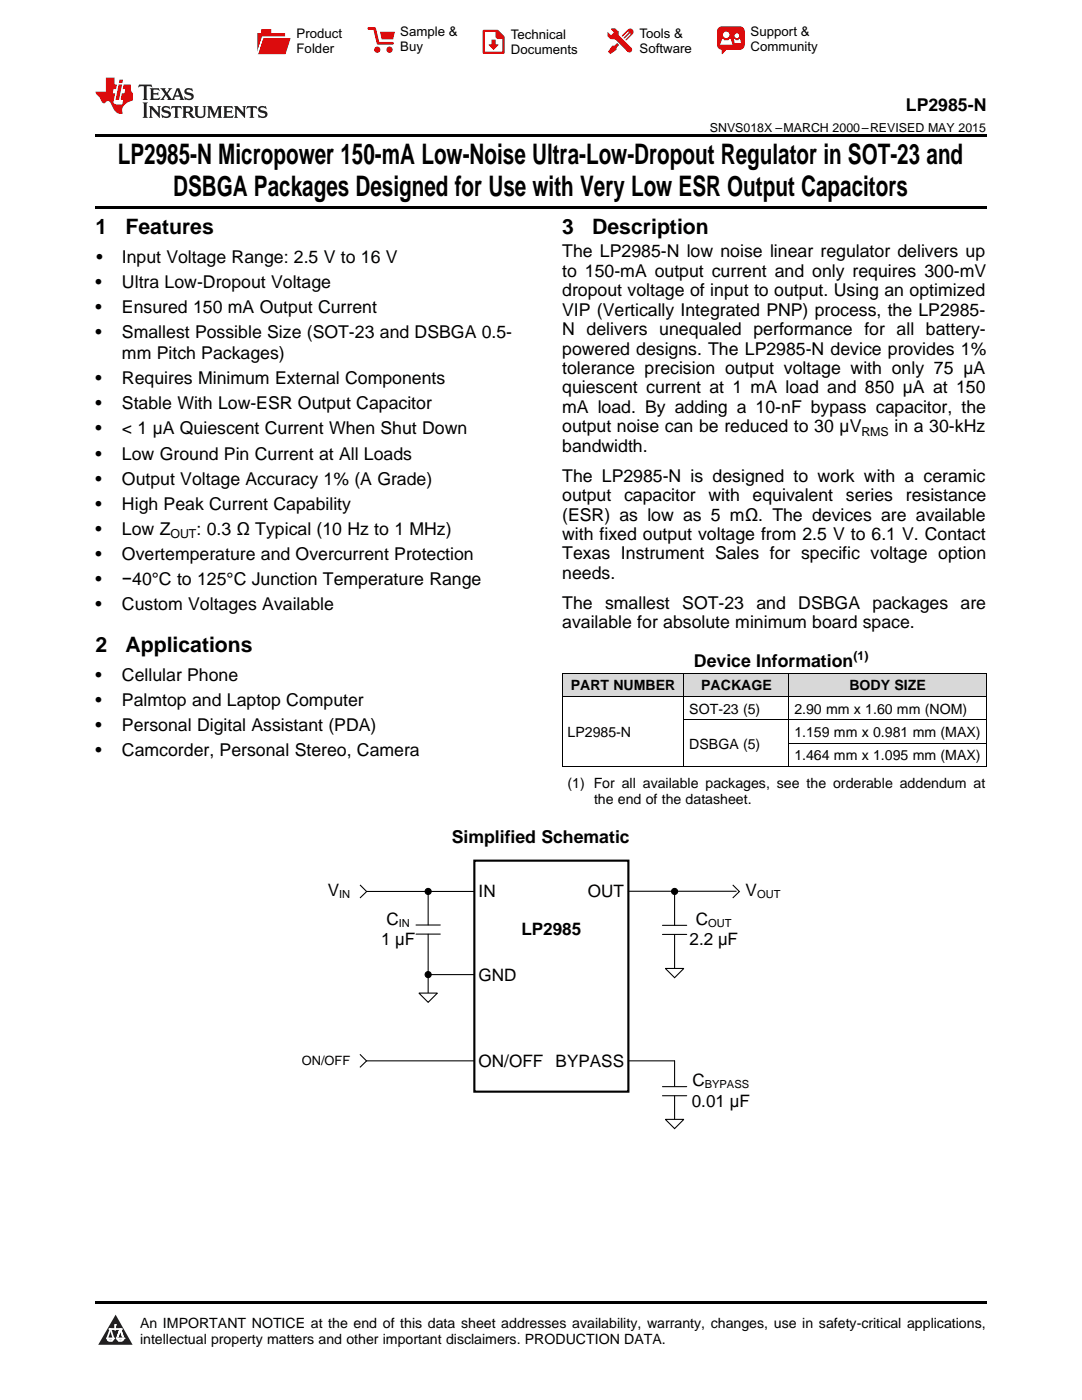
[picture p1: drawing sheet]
<svg xmlns="http://www.w3.org/2000/svg" width="216mm" height="279mm" viewBox="0 0 216 279" stroke-linecap="round" stroke-linejoin="round" font-family="sans-serif">
<defs><g id="words">
<g font-size="5.6">
<text x="23.5" y="32.8">LP2985-N Micropower 150-mA Low-Noise Ultra-Low-Dropout Regulator in SOT-23 and</text>
<text x="34.5" y="39.2">DSBGA Packages Designed for Use with Very Low ESR Output Capacitors</text>
</g>
<g font-size="4.2">
<text x="19" y="46.7">1</text>
<text x="25" y="46.7">Features</text>
<text x="112.2" y="46.7">3</text>
<text x="118.2" y="46.7">Description</text>
<text x="19" y="130.2">2</text>
<text x="25" y="130.2">Applications</text>
</g>
<g font-size="3.5">
<text x="180.8" y="22.2">LP2985-N</text>
<text x="19.2" y="52.4">•</text>
<text x="24.3" y="52.4">Input Voltage Range: 2.5 V to 16 V</text>
<text x="112.2" y="51.4">The LP2985-N low noise linear regulator delivers up</text>
<text x="19" y="57.4">•</text>
<text x="24.3" y="57.4">Ultra Low-Dropout Voltage</text>
<text x="112.2" y="55.2">to 150-mA output current and only requires 300-mV</text>
<text x="112.2" y="59.1">dropout voltage of input to output. Using an optimized</text>
<text x="19" y="62.4">•</text>
<text x="24.3" y="62.4">Ensured 150 mA Output Current</text>
<text x="112.2" y="63">VIP (Vertically Integrated PNP) process, the LP2985-</text>
<text x="19" y="67.5">•</text>
<text x="24.3" y="67.5">Smallest Possible Size (SOT-23 and DSBGA 0.5-</text>
<text x="24.3" y="71.7">mm Pitch Packages)</text>
<text x="112.2" y="66.9">N delivers unequaled performance for all battery-</text>
<text x="112.2" y="70.8">powered designs. The LP2985-N device provides 1%</text>
<text x="19" y="76.7">•</text>
<text x="24.3" y="76.7">Requires Minimum External Components</text>
<text x="112.2" y="74.6">tolerance precision output voltage with only 75 µA</text>
<text x="19" y="81.7">•</text>
<text x="24.3" y="81.7">Stable With Low-ESR Output Capacitor</text>
<text x="112.2" y="78.5">quiescent current at 1 mA load and 850 µA at 150</text>
<text x="112.2" y="82.4">mA load. By adding a 10-nF bypass capacitor, the</text>
<text x="19" y="86.7">•</text>
<text x="24.3" y="86.7">&lt; 1 µA Quiescent Current When Shut Down</text>
<text x="112.2" y="86.3">output noise can be reduced to 30 µV</text>
<text x="178.5" y="86.3">in a 30-kHz</text>
<text x="19" y="91.7">•</text>
<text x="24.3" y="91.7">Low Ground Pin Current at All Loads</text>
<text x="112.2" y="90.2">bandwidth.</text>
<text x="19" y="96.7">•</text>
<text x="19" y="101.7">•</text>
<text x="24.3" y="96.7">Output Voltage Accuracy 1% (A Grade)</text>
<text x="24.3" y="101.7">High Peak Current Capability</text>
<text x="112.2" y="96.1">The LP2985-N is designed to work with a ceramic</text>
<text x="112.2" y="100">output</text>
<text x="124.5" y="100">capacitor</text>
<text x="141.4" y="100">with</text>
<text x="150.2" y="100">equivalent</text>
<text x="168.8" y="100">series</text>
<text x="180.7" y="100">resistance</text>
<text x="19" y="106.8">•</text>
<text x="24.3" y="106.8">Low Z</text>
<text x="39.2" y="106.8">: 0.3 Ω Typical (10 Hz to 1 MHz)</text>
<text x="112.2" y="103.9">(ESR) as low as 5 mΩ. The devices are available</text>
<text x="112.2" y="107.8">with fixed output voltage from 2.5 V to 6.1 V. Contact</text>
<text x="19" y="111.8">•</text>
<text x="24.3" y="111.8">Overtemperature and Overcurrent Protection</text>
<text x="112.2" y="111.7">Texas Instrument Sales for specific voltage option</text>
<text x="19" y="116.8">•</text>
<text x="24.3" y="116.8">−40°C to 125°C Junction Temperature Range</text>
<text x="112.2" y="115.5">needs.</text>
<text x="19" y="121.8">•</text>
<text x="24.3" y="121.8">Custom Voltages Available</text>
<text x="112.2" y="121.5">The smallest</text>
<text x="112.2" y="125.4">available for absolute minimum board space.</text>
<text x="136.1" y="121.5">SOT-23</text>
<text x="150.9" y="121.5">and</text>
<text x="159.3" y="121.5">DSBGA</text>
<text x="174.1" y="121.5">packages are</text>
<text x="19" y="135.9">•</text>
<text x="24.3" y="135.9">Cellular Phone</text>
<text x="138.5" y="133.1">Device Information</text>
<text x="19" y="140.9">•</text>
<text x="24.3" y="140.9">Palmtop and Laptop Computer</text>
<text x="19" y="145.9">•</text>
<text x="24.3" y="145.9">Personal Digital Assistant (PDA)</text>
<text x="19" y="151">•</text>
<text x="24.3" y="151">Camcorder, Personal Stereo, Camera</text>
<text x="90.1" y="168.2">Simplified Schematic</text>
</g>
<g font-size="3.4">
<text x="65.4" y="178.8">V</text>
<text x="95.5" y="178.9">IN</text>
<text x="117.3" y="178.9">OUT</text>
<text x="148.8" y="178.8">V</text>
<text x="77.1" y="184.6">C</text>
<text x="138.9" y="184.6">C</text>
<text x="76" y="188.7">1 µF</text>
<text x="104" y="186.6">LP2985</text>
<text x="137.6" y="188.7">2.2 µF</text>
<text x="95.5" y="195.8">GND</text>
<text x="95.5" y="212.9">ON/OFF</text>
<text x="110.9" y="212.9">BYPASS</text>
<text x="138" y="220.8">0.01 µF</text>
<text x="138.2" y="216.7">C</text>
</g>
<g font-size="2.8">
<text x="113.9" y="137.8">PART NUMBER</text>
<text x="139.9" y="137.8">PACKAGE</text>
<text x="169.5" y="137.8">BODY SIZE</text>
<text x="137.5" y="142.4">SOT-23 (5)</text>
<text x="158.5" y="142.4">2.90 mm x 1.60 mm (NOM)</text>
<text x="113.2" y="147.1">LP2985-N</text>
<text x="137.5" y="149.4">DSBGA (5)</text>
<text x="158.5" y="147.1">1.159 mm x 0.981 mm (MAX)</text>
<text x="158.5" y="151.7">1.464 mm x 1.095 mm (MAX)</text>
<text x="113.2" y="157.2">(1) For all available packages, see the orderable addendum at</text>
<text x="118.5" y="160.4">the end of the datasheet.</text>
<text x="27.9" y="265">An IMPORTANT NOTICE at the end of this data sheet addresses availability, warranty, changes, use in safety-critical applications,</text>
<text x="27.9" y="268.2">intellectual property matters and other important disclaimers. PRODUCTION DATA.</text>
</g>
<g font-size="2.6">
<text x="59.2" y="7.6">Product</text>
<text x="59.2" y="10.6">Folder</text>
<text x="79.9" y="7.3">Sample &amp;</text>
<text x="79.9" y="10.2">Buy</text>
<text x="101.9" y="7.8">Technical</text>
<text x="101.9" y="10.8">Documents</text>
<text x="127.6" y="7.6">Tools &amp;</text>
<text x="127.6" y="10.6">Software</text>
<text x="149.8" y="7.2">Support &amp;</text>
<text x="149.8" y="10.2">Community</text>
<text x="60.2" y="212.5">ON/OFF</text>
</g>
<g font-size="2.5">
<text x="141.6" y="26.3">SNVS018X –MARCH 2000–REVISED MAY 2015</text>
<text x="171.9" y="87">RMS</text>
<text x="34" y="107.5">OUT</text>
<text x="170.3" y="131.7">(1)</text>
</g>
<g font-size="2.2">
<text x="67.7" y="179.2">IN</text>
<text x="151.1" y="179.2">OUT</text>
<text x="79.6" y="185">IN</text>
<text x="141.3" y="185">OUT</text>
<text x="140.6" y="217.2">BYPASS</text>
</g>
</g></defs>
<g fill="#d8d8d8">
<path d="M112.2 134.4h24.3v4.6h-24.3z"/>
<path d="M136.5 134.4h20.9v4.6h-20.9z"/>
<path d="M157.4 134.4h39.4v4.6h-39.4z"/>
</g>
<path d="M23.1 262.4l3.4 6h-6.9z" fill="#231f20"/>
<path d="M21.4 267.1h1.2l-.3 .5h-.3a.55 .55 0 0 1-.6-.5z" fill-rule="evenodd" fill="#fff"/>
<path d="M21.4 267.1h1.2l-.3 .5h-.3a.55 .55 0 0 1-.6-.5z" fill="none" stroke="#231f20" stroke-width=".34"/>
<path d="M21.4 267.1l1.2 .1-.3 .4h-.5z" fill="none" stroke="#fff" stroke-width=".34"/>
<path d="M23 265.3h.1" fill="none" stroke="#fff" stroke-width=".34"/>
<path d="M23 264.4v.9z" fill="#fff"/>
<path d="M23 264.4v.9z" fill="none" stroke="#fff" stroke-width=".34"/>
<circle cx="23" cy="264.4" r=".17" fill="#fff"/>
<path d="M21.9 265.2h.1" fill="none" stroke="#fff" stroke-width=".34"/>
<path d="M21.9 265.2h2.3z" fill="#fff"/>
<path d="M21.9 265.2h2.3z" fill="none" stroke="#fff" stroke-width=".34"/>
<circle cx="24.2" cy="265.2" r=".17" fill="#fff"/>
<path d="M23.3 267.1h.1" fill="none" stroke="#fff" stroke-width=".34"/>
<path d="M24 265.2l-.7 1.9z" fill="#fff"/>
<path d="M24 265.2l-.7 1.9z" fill="none" stroke="#fff" stroke-width=".34"/>
<path d="M24 265.2l.7 1.9z" fill="#fff"/>
<path d="M24 265.2l.7 1.9z" fill="none" stroke="#fff" stroke-width=".34"/>
<path d="M24.6 267.1h.1" fill="none" stroke="#fff" stroke-width=".34"/>
<circle cx="21.4" cy="267.1" r=".17" fill="#fff"/>
<path d="M22.1 265.2l-.7 1.9z" fill="#fff"/>
<path d="M22.1 265.2l-.7 1.9z" fill="none" stroke="#fff" stroke-width=".34"/>
<path d="M22.1 265.2l.5 1.9z" fill="#fff"/>
<path d="M22.1 265.2l.5 1.9z" fill="none" stroke="#fff" stroke-width=".34"/>
<circle cx="22.6" cy="267.1" r=".17" fill="#fff"/>
<path d="M23.4 267.1h1.3a.65 .65 0 0 1-.7 .5 .65 .65 0 0 1-.6-.5z" fill-rule="evenodd" fill="#fff"/>
<path d="M23.4 267.1h1.3a.65 .65 0 0 1-.7 .5 .65 .65 0 0 1-.6-.5z" fill="none" stroke="#231f20" stroke-width=".34"/>
<path d="M23.4 267.1h1.3l-.4 .5h-.6z" fill="none" stroke="#fff" stroke-width=".34"/>
<path d="M23.3 267.1h.1" fill="none" stroke="#fff" stroke-width=".34"/>
<circle cx="24.7" cy="267.1" r=".17" fill="#fff"/>
<path d="M19 259.7h177.8v.5h-177.8z" fill="#000"/>
<path d="M94.7 171.8h30.7v46.1h-30.7z" fill="none" stroke="#000" stroke-width=".43"/>
<g fill="none" stroke="#000" stroke-width=".21">
<path d="M71.9 176.7l1.3 1.2-1.3 1.2M73.1 177.9h21.6M85.4 177.9v6.7M125.4 177.9h21.5M134.6 177.9v6.8M146.3 176.7l1.2 1.2-1.2 1.2M83 184.6h4.9M83 186.4h4.9M85.4 186.4v11.8M85.4 194.5h9.3M132.2 184.7h4.8M132.2 186.5h4.8"/>
<path d="M134.6 186.5v6.8M71.9 210.5l1.2 1.2-1.2 1.2M73.1 211.7h21.6M125.4 211.7h9.2v5.1M132.2 216.9h4.8M132.2 218.7h4.8M134.6 218.7v4.7"/>
<circle cx="85.4" cy="177.9" r=".61"/>
<circle cx="134.6" cy="177.9" r=".61"/>
<circle cx="85.4" cy="194.5" r=".61"/>
</g>
<g fill="#000">
<circle cx="85.4" cy="177.9" r=".61"/>
<circle cx="134.6" cy="177.9" r=".61"/>
<circle cx="85.4" cy="194.5" r=".61"/>
</g>
<path d="M132.8 193.3h3.7l-1.9 1.8z" fill="#fff"/>
<path d="M132.8 193.3h3.7l-1.9 1.8z" fill="none" stroke="#000" stroke-width=".21"/>
<path d="M83.6 198.2h3.7l-1.9 1.8z" fill="#fff"/>
<path d="M83.6 198.2h3.7l-1.9 1.8z" fill="none" stroke="#000" stroke-width=".21"/>
<path d="M132.8 223.4h3.7l-1.9 1.8z" fill="#fff"/>
<path d="M132.8 223.4h3.7l-1.9 1.8z" fill="none" stroke="#000" stroke-width=".21"/>
<path d="M112.2 139h84.6M112.2 134.3h84.6M112.2 134.4v18.6M136.4 134.4v18.6M157.4 134.4v18.6M196.8 134.4v18.6M112.2 152.9h84.6M136.5 143.6h60.3M157.4 148.3h39.4" fill="none" stroke="#000" stroke-width=".2"/>
<path d="M19 26.8h177.8v.6h-177.8zM19 41.2h177.8v.5h-177.8z" fill="#000"/>
<path d="M27.7 16.9l-.1 .6 .6-.3h.5v.2v2.2l-.2 .4h1l-.2-.4v-2.2v-.2h.5l.6 .3-.2-.6zM29.9 17.6l.2 .4v1.6l-.2 .4h1.9l.1-.6a1.09 1.09 0 0 1-1.3 .1v-.6h.6l.4 .2v-.7l-.2 .2h-.8v-.6l.2-.1a1.01 1.01 0 0 1 1 .3l-.1-.6zM32 17.6l.9 1.2-1 1.2h.9l-.2-.3 .5-.7 .5 .7-.3 .3h1.7l-.2-.3 .1-.4h1l.1 .4-.2 .3h1l-.3-.4-.7-2h-.5l-1 2.2-.8-1.1 .9-1.1h-.9l.2 .2-.4 .7-.4-.7 .2-.2zM35.4 18l.4 1h-.8zM37 17.7a.66 .66 0 0 0-.2 .8 .66 .66 0 0 0 .6 .4l.7 .2 .1 .2a.8 .8 0 0 1-.7 .4 .8 .8 0 0 1-.7-.5l.1 .8 .2-.2a.94 .94 0 0 0 1.1 .1 .94 .94 0 0 0 .4-.9 1.48 1.48 0 0 0-1.3-.6v-.4a1.1 1.1 0 0 1 1.2 .2l-.2-.6-.2 .1-.5-.1zM28.5 20.4l.2 .4v2.3l-.2 .4h1l-.2-.4v-2.3l.2-.4zM29.7 21.2l.2 .4v1.5l-.2 .4h.8l-.3-.4 .1-1.3 1.6 1.8v-2l.2-.4h-.7l.2 .2v1.1l-1.2-1.3zM32.5 21.3a.66 .66 0 0 0-.2 .8 .66 .66 0 0 0 .6 .4l.6 .2 .2 .2a.8 .8 0 0 1-.8 .4 .8 .8 0 0 1-.7-.5l.2 .7 .2-.1a.94 .94 0 0 0 1 .1 .94 .94 0 0 0 .5-1 1.47 1.47 0 0 0-1.3-.6l-.1-.3a1.1 1.1 0 0 1 1.3 .2l-.2-.6-.2 .1-.5-.2zM34.3 21.2l-.2 .6a.64 .64 0 0 1 .8-.3v1.6l-.2 .4h1l-.3-.4 .1-1.6a.66 .66 0 0 1 .8 .3l-.2-.6zM36.3 21.2l.3 .4v1.5l-.3 .4h1l-.2-.2v-.7h.5l.1 .1a.8 .8 0 0 0 1.2 .7l-1-1a.62 .62 0 0 0 .6-.5 .62 .62 0 0 0-.6-.7zM37.1 21.5h.1a.48 .48 0 0 1 .6 0 .48 .48 0 0 1 .1 .6l-.2 .1-.6 .1zM38.7 21.2l.2 .2a2.29 2.29 0 0 0 .4 2 1.05 1.05 0 0 0 1.7-.7v-1.3l.2-.2h-.8l.2 .4v1.1a.61 .61 0 0 1-.6 .6 .61 .61 0 0 1-.6-.6v-1.1l.3-.4zM41.3 21.2l.3 .4v1.5l-.3 .4h.8l-.2-.4v-1.4l.8 1.9 .9-1.9v1.4l-.2 .4h.9l-.2-.4v-1.5l.2-.4h-.8l-.7 1.5-.6-1.5zM44.5 21.2l.2 .4v1.5l-.2 .4h1.9l.2-.6a1.1 1.1 0 0 1-1.4 .2v-.7h.6l.4 .2v-.6l-.2 .1-.8 .1v-.6l.2-.1a1.02 1.02 0 0 1 1.1 .2l-.2-.5zM46.7 21.2l.2 .4v1.5l-.2 .4h.8l-.3-.4 .1-1.3 1.6 1.8v-2l.2-.4h-.7l.2 .2v1.1l-1.2-1.3zM49.3 21.2l-.1 .6a.64 .64 0 0 1 .8-.3v1.6l-.3 .4h1l-.2-.4v-1.6a.66 .66 0 0 1 .8 .3l-.1-.6zM51.7 21.3a.66 .66 0 0 0-.2 .7 .66 .66 0 0 0 .7 .5l.6 .2 .1 .2a.8 .8 0 0 1-.7 .4 .8 .8 0 0 1-.7-.5l.1 .7 .2-.1a.94 .94 0 0 0 1.1 .1 .94 .94 0 0 0 .4-1 1.48 1.48 0 0 0-1.2-.6l-.1-.3a1.1 1.1 0 0 1 1.2 .2l-.2-.6-.1 .1-.6-.2z" fill="#231f20"/>
<path d="M21.1 15.5v2.8h-2v.4l.9 .9a.96 .96 0 0 0 1 1 .59 .59 0 0 1 .5-.4 .59 .59 0 0 1 .5 .3l.4 .8a1.61 1.61 0 0 0 2.1 1.3 1.63 1.63 0 0 1 1.1-2.2l.9-.3v-1.5a1.6 1.6 0 0 1-.4-1.7h-1.4l-.2 .9h.5l-.2 .8h-.5l-.2 1v.3h.5l-.2 .9h-.7a.74 .74 0 0 1-1-.6l.3-1.6h-.5l.2-.8h.5l.1-.9h-.4v-1.4zM23.7 16.9l-.7 3h.8l.6-3zM23.8 15.9l-.1 .7h.7l.2-.7z" fill="#ee1d23"/>
<g fill="#d60000">
<path d="M52.1 5.8h2v.8h2.8v4.2h-5.5v-4.2h.7z" fill-rule="evenodd"/>
<path d="M52.4 7.5h5.6l-1 3.3h-5.6z" fill-rule="evenodd"/>
</g>
<path d="M52.4 7.4h5.7l-.1 .1h-5.5l-1.1 3.3z" fill-rule="evenodd" fill="#fff"/>
<path d="M52.4 7.4h5.7l-.1 .1h-5.5l-1.1 3.3z" fill="none" stroke="#fff" stroke-width=".2"/>
<path d="M73.6 5.7h1.1l.7 2.9h2.9" fill="none" stroke="#d60000" stroke-width=".55"/>
<g fill="#d60000">
<path d="M75.8 6.3h3l-.4 1.6h-2.2z" fill-rule="evenodd"/>
<circle cx="75.3" cy="9.9" r=".62"/>
<circle cx="77.7" cy="9.9" r=".62"/>
</g>
<path d="M96.5 6.2h2.7l1.3 1.2v3.1h-4z" fill="none" stroke="#d60000" stroke-width=".44"/>
<g fill="#d60000">
<path d="M98.1 7.9h.8v1h.5l-.9 1.1-1-1v-.1h.6z" fill-rule="evenodd"/>
<path d="M98.9 6.2h.3l1.3 1.2v.4h-1.3l-.3-.4z" fill-rule="evenodd"/>
<path d="M121.9 5.7h.8l.7 .6 .1 .7 2.5 2.5-.8 .8-2.3-2.3-1.1-.2-.6-.6v-.8l.7 .6 .5-.4v-.2l-.5-.5z" fill-rule="evenodd"/>
<path d="M122.2 9.1h.4l.5-.5 .4 .4-.5 .5v.4l-1.2 .9-.5-.5z" fill-rule="evenodd"/>
<path d="M125.3 5.9a.67 .67 0 0 1 .9 0 .67 .67 0 0 1 0 .9z" fill-rule="evenodd"/>
<path d="M125.3 5.9l.9 .9-1.2 1.2h-.2v-.2l1-.9v-.2h-.2l-.9 1h-.2v-.2l.9-1 .1-.2h-.3l-.9 1h-.2v-.2z" fill-rule="evenodd"/>
<circle cx="125.6" cy="9.9" r=".54"/>
</g>
<path d="M123.3 6.3v.7" fill="none" stroke="#d60000" stroke-width=".2"/>
<g fill="#d60000">
<path d="M143.4 5.5l.6-.2h3.6a.95 .95 0 0 1 1 .9v2.8a.95 .95 0 0 1-1 .9h-3.6a.95 .95 0 0 1-.9-.9v-2.8z" fill-rule="evenodd"/>
<path d="M144 9.9h.9l-.7 .9h-.2z" fill-rule="evenodd"/>
</g>
<g fill="#fff">
<path d="M146.6 8.6h1.3z"/>
<path d="M144.1 7.8h.3l.1 .2h.8l.2-.2h.3l.4 1.1h-2.5z" fill-rule="evenodd"/>
<path d="M146.4 7.8h.3l.1 .2h.5l.2-.2h.2l.2 .8h-1.3z" fill-rule="evenodd"/>
<circle cx="144.9" cy="6.9" r=".65"/>
<circle cx="147" cy="7.1" r=".48"/>
</g>
<use href="#words"/>
</svg>
